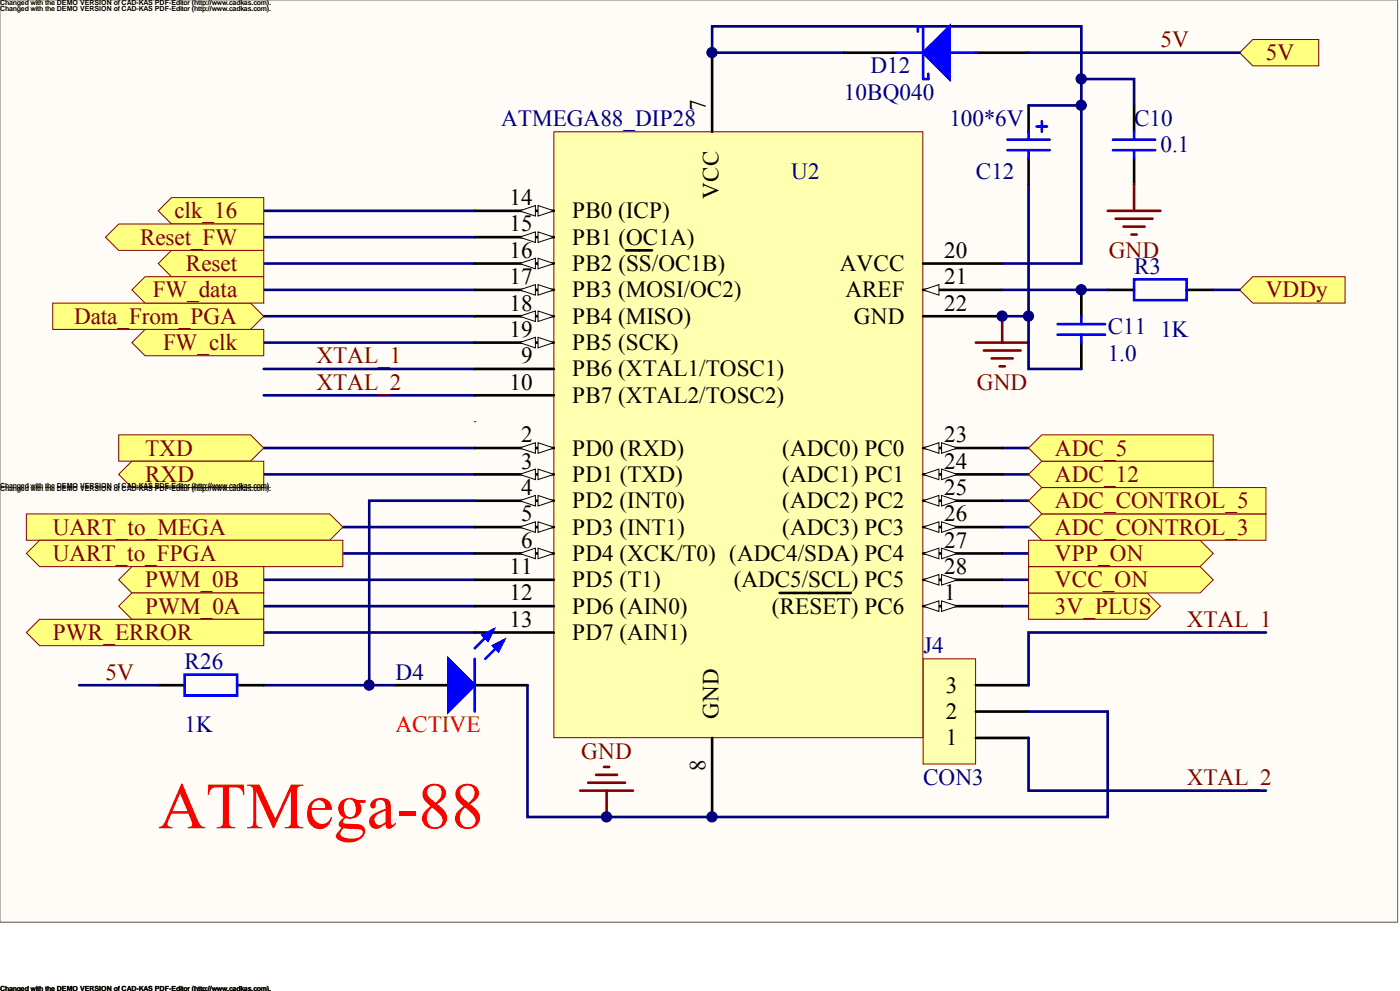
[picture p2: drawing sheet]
<svg xmlns="http://www.w3.org/2000/svg" width="840mm" height="594mm" viewBox="0 0 840 594" stroke-linecap="round" stroke-linejoin="round" font-family="sans-serif">
<defs><g id="words">
<text font-size="39.5" fill="#f00" x="95" y="497">ATMega-88</text>
<g font-size="13.9" fill="#800000">
<text x="696" y="28">5V</text>
<text x="759" y="36">5V</text>
<text x="105" y="131">clk_16</text>
<text x="84" y="147">Reset_FW</text>
<text x="665" y="155">GND</text>
<text x="112" y="162">Reset</text>
<text x="92" y="178">FW_data</text>
<text x="759" y="178">VDDy</text>
<text x="44" y="194">Data_From_PGA</text>
<text x="98" y="210">FW_clk</text>
<text x="190" y="218">XTAL_1</text>
<text x="190" y="234">XTAL_2</text>
<text x="586" y="234">GND</text>
<text x="87" y="273">TXD</text>
<text x="633" y="273">ADC_5</text>
<text x="87" y="289">RXD</text>
<text x="633" y="289">ADC_12</text>
<text x="633" y="305">ADC_CONTROL_5</text>
<text x="32" y="320">UART_to_MEGA</text>
<text x="633" y="320">ADC_CONTROL_3</text>
<text x="32" y="336">UART_to_FPGA</text>
<text x="633" y="336">VPP_ON</text>
<text x="87" y="352">PWM_0B</text>
<text x="633" y="352">VCC_ON</text>
<text x="87" y="368">PWM_0A</text>
<text x="633" y="368">3V_PLUS</text>
<text x="712" y="376">XTAL_1</text>
<text x="32" y="384">PWR_ERROR</text>
<text x="63" y="407">5V</text>
<text x="349" y="455">GND</text>
<text x="712" y="471">XTAL_2</text>
</g>
<g font-size="13.9" fill="#000080">
<text x="522" y="44">D12</text>
<text x="506" y="60">10BQ040</text>
<text x="301" y="76">ATMEGA88_DIP28</text>
<text x="569" y="76">100*6V</text>
<text x="680" y="76">C10</text>
<text x="696" y="91">0.1</text>
<text x="475" y="107">U2</text>
<text x="585" y="107">C12</text>
<text x="680" y="164">R3</text>
<text x="664" y="200">C11</text>
<text x="696" y="202">1K</text>
<text x="664" y="216">1.0</text>
<text x="554" y="392">J4</text>
<text x="111" y="401">R26</text>
<text x="237" y="407">D4</text>
<text x="111" y="439">1K</text>
<text x="554" y="471">CON3</text>
</g>
<g font-size="13.9">
<text x="306" y="123">14</text>
<text x="343" y="131">PB0 (ICP)</text>
<text x="306" y="139">15</text>
<text x="343" y="147">PB1 (OC1A)</text>
<text x="306" y="155">16</text>
<text x="566" y="155">20</text>
<text x="343" y="162">PB2 (SS/OC1B)</text>
<text x="504" y="162">AVCC</text>
<text x="306" y="170">17</text>
<text x="566" y="170">21</text>
<text x="343" y="178">PB3 (MOSI/OC2)</text>
<text x="507" y="178">AREF</text>
<text x="306" y="186">18</text>
<text x="566" y="186">22</text>
<text x="343" y="194">PB4 (MISO)</text>
<text x="512" y="194">GND</text>
<text x="306" y="202">19</text>
<text x="343" y="210">PB5 (SCK)</text>
<text x="313" y="218">9</text>
<text x="343" y="226">PB6 (XTAL1/TOSC1)</text>
<text x="306" y="234">10</text>
<text x="343" y="241">PB7 (XTAL2/TOSC2)</text>
<text x="313" y="265">2</text>
<text x="566" y="265">23</text>
<text x="343" y="273">PD0 (RXD)</text>
<text x="469" y="273">(ADC0) PC0</text>
<text x="313" y="281">3</text>
<text x="566" y="281">24</text>
<text x="343" y="289">PD1 (TXD)</text>
<text x="469" y="289">(ADC1) PC1</text>
<text x="313" y="297">4</text>
<text x="566" y="297">25</text>
<text x="343" y="305">PD2 (INT0)</text>
<text x="469" y="305">(ADC2) PC2</text>
<text x="313" y="313">5</text>
<text x="566" y="313">26</text>
<text x="343" y="320">PD3 (INT1)</text>
<text x="469" y="320">(ADC3) PC3</text>
<text x="313" y="328">6</text>
<text x="566" y="328">27</text>
<text x="343" y="336">PD4 (XCK/T0) (ADC4/SDA) PC4</text>
<text x="306" y="344">11</text>
<text x="566" y="344">28</text>
<text x="343" y="352">PD5 (T1)</text>
<text x="440" y="352">(ADC5/SCL) PC5</text>
<text x="306" y="360">12</text>
<text x="566" y="360">1</text>
<text x="343" y="368">PD6 (AIN0)</text>
<text x="463" y="368">(RESET) PC6</text>
<text x="306" y="376">13</text>
<text x="343" y="384">PD7 (AIN1)</text>
<text x="567" y="415">3</text>
<text x="567" y="431">2</text>
<text x="567" y="447">1</text>
</g>
<text font-size="13.9" fill="#f00" x="237" y="439">ACTIVE</text>
<g font-size="13.7">
<text x="423" y="66" transform="rotate(-90 423 66)">7</text>
<text x="431" y="119" transform="rotate(-90 431 119)">VCC</text>
<text x="431" y="431" transform="rotate(-90 431 431)">GND</text>
<text x="423" y="462" transform="rotate(-90 423 462)">8</text>
</g>
<g font-size="4.2">
<text x="0" y="7">Changed with the DEMO VERSION of CAD-KAS PDF-Editor (http://www.cadkas.com).</text>
<text x="0" y="295">Changed with the DEMO VERSION of CAD-KAS PDF-Editor (http://www.cadkas.com).</text>
<text x="0" y="594">Changed with the DEMO VERSION of CAD-KAS PDF-Editor (http://www.cadkas.com).</text>
</g>
</g></defs>
<path d="M0 0h838v553h-838z" fill="#fffcf8" stroke="#716f64" stroke-width=".6"/>
<g fill="none" stroke="#000080" stroke-width="1.6">
<path d="M158 126h127M158 158h127M158 174h127M158 190h127M158 205h127M158 221h127M158 237h127M158 269h127M601 269h16M158 284h127M601 284h16M206 316h79"/>
<path d="M601 300h16M601 316h16M206 332h79M601 332h16M158 348h127M601 348h16M158 363h127M158 379h127M601 363h16"/>
</g>
<path d="M649 174v16M649 205v16" fill="none" stroke="#000" stroke-width="1.6"/>
<path d="M634 194h29M649 190v4M634 201h29M649 201v4" fill="none" stroke="#00f" stroke-width="1.6"/>
<path d="M554 395h31v63h-31z" fill="#ffffb0" stroke="#800000" stroke-width=".6"/>
<path d="M585 411h32M585 427h32M585 442h32" fill="none" stroke="#000" stroke-width="1.6"/>
<path d="M285 190h.1M285 205h.1M348 205h.1M348 221h.1M285 253h.1M285 284h.1" fill="none" stroke="#f00" stroke-width=".6"/>
<path d="M332 79h221v363h-221z" fill="#ffffb0" stroke="#800000" stroke-width=".6"/>
<path d="M554 363h47" fill="none" stroke="#000" stroke-width="1.6"/>
<g fill="#fffcf8" stroke="#000" stroke-width=".6">
<path d="M554 363l9-3v7z"/>
<path d="M565 360l9 3-9 4z"/>
</g>
<path d="M285 269h47M468 355h42" fill="none" stroke="#000" stroke-width="1.6"/>
<g fill="#fffcf8" stroke="#000" stroke-width=".6">
<path d="M323 265l9 4-9 3z"/>
<path d="M312 269l9-4v7z"/>
</g>
<path d="M285 284h47" fill="none" stroke="#000" stroke-width="1.6"/>
<g fill="#fffcf8" stroke="#000" stroke-width=".6">
<path d="M323 281l9 3-9 4z"/>
<path d="M312 284l9-3v7z"/>
</g>
<path d="M285 300h47" fill="none" stroke="#000" stroke-width="1.6"/>
<g fill="#fffcf8" stroke="#000" stroke-width=".6">
<path d="M323 297l9 3-9 3z"/>
<path d="M312 300l9-3v6z"/>
</g>
<path d="M285 316h47" fill="none" stroke="#000" stroke-width="1.6"/>
<g fill="#fffcf8" stroke="#000" stroke-width=".6">
<path d="M323 313l9 3-9 3z"/>
<path d="M312 316l9-3v6z"/>
</g>
<path d="M285 332h47" fill="none" stroke="#000" stroke-width="1.6"/>
<g fill="#fffcf8" stroke="#000" stroke-width=".6">
<path d="M323 329l9 3-9 3z"/>
<path d="M312 332l9-3v6z"/>
</g>
<path d="M427 32v47M285 126h47M285 221h47M285 237h47M285 348h47M285 363h47M285 379h47M427 442v48" fill="none" stroke="#000" stroke-width="1.6"/>
<g fill="#fffcf8" stroke="#000" stroke-width=".6">
<path d="M323 123l9 3-9 4z"/>
<path d="M312 126l9-3v7z"/>
</g>
<path d="M285 142h47" fill="none" stroke="#000" stroke-width="1.6"/>
<g fill="#fffcf8" stroke="#000" stroke-width=".6">
<path d="M323 139l9 3-9 3z"/>
<path d="M312 142l9-3v6z"/>
</g>
<path d="M285 158h47" fill="none" stroke="#000" stroke-width="1.6"/>
<g fill="#fffcf8" stroke="#000" stroke-width=".6">
<path d="M323 155l9 3-9 3z"/>
<path d="M312 158l9-3v6z"/>
</g>
<path d="M376 150h15M285 174h47" fill="none" stroke="#000" stroke-width="1.6"/>
<g fill="#fffcf8" stroke="#000" stroke-width=".6">
<path d="M323 171l9 3-9 3z"/>
<path d="M312 174l9-3v6z"/>
</g>
<path d="M285 190h47" fill="none" stroke="#000" stroke-width="1.6"/>
<g fill="#fffcf8" stroke="#000" stroke-width=".6">
<path d="M323 186l9 4-9 3z"/>
<path d="M312 190l9-4v7z"/>
</g>
<path d="M285 205h47" fill="none" stroke="#000" stroke-width="1.6"/>
<g fill="#fffcf8" stroke="#000" stroke-width=".6">
<path d="M323 202l9 3-9 4z"/>
<path d="M312 205l9-3v7z"/>
</g>
<path d="M554 158h47M554 174h47" fill="none" stroke="#000" stroke-width="1.6"/>
<path d="M554 174l9-3v6z" fill="#fffcf8" stroke="#000" stroke-width=".6"/>
<path d="M554 190h47M554 269h47" fill="none" stroke="#000" stroke-width="1.6"/>
<g fill="#fffcf8" stroke="#000" stroke-width=".6">
<path d="M554 269l9-4v7z"/>
<path d="M565 265l9 4-9 3z"/>
</g>
<path d="M554 284h47" fill="none" stroke="#000" stroke-width="1.6"/>
<g fill="#fffcf8" stroke="#000" stroke-width=".6">
<path d="M554 284l9-3v7z"/>
<path d="M565 281l9 3-9 4z"/>
</g>
<path d="M554 300h47" fill="none" stroke="#000" stroke-width="1.6"/>
<g fill="#fffcf8" stroke="#000" stroke-width=".6">
<path d="M554 300l9-3v6z"/>
<path d="M565 297l9 3-9 3z"/>
</g>
<path d="M554 316h47" fill="none" stroke="#000" stroke-width="1.6"/>
<g fill="#fffcf8" stroke="#000" stroke-width=".6">
<path d="M554 316l9-3v6z"/>
<path d="M565 313l9 3-9 3z"/>
</g>
<path d="M554 332h47" fill="none" stroke="#000" stroke-width="1.6"/>
<g fill="#fffcf8" stroke="#000" stroke-width=".6">
<path d="M554 332l9-3v6z"/>
<path d="M565 329l9 3-9 3z"/>
</g>
<path d="M554 348h47" fill="none" stroke="#000" stroke-width="1.6"/>
<g fill="#fffcf8" stroke="#000" stroke-width=".6">
<path d="M554 348l9-4v7z"/>
<path d="M565 344l9 4-9 3z"/>
</g>
<path d="M158 142h127M759 379h-142v32M158 411h79M617 442v32h142" fill="none" stroke="#000080" stroke-width="1.6"/>
<path d="M617 63v16M680 63v16M617 95v16M680 95v16" fill="none" stroke="#000" stroke-width="1.6"/>
<path d="M617 79v5M622 76h6M625 73v6M680 79v5M604 84h26M604 90h26M617 90v5M667 84h26M667 90h26M680 90v5" fill="none" stroke="#00f" stroke-width="1.6"/>
<g fill="none" stroke="#800000" stroke-width="1.6">
<path d="M680 111v15M664 126h32M669 131h22M674 136h12M679 141h3M601 190v15M585 205h32M590 210h22M595 215h12M599 220h4M362 460h3M348 474h32"/>
<path d="M353 469h22M357 464h13M364 474v16"/>
</g>
<g fill="#ffff80" stroke="#800000" stroke-width=".6">
<path d="M617 355h71l8 8-8 8h-71z" fill-rule="evenodd"/>
<path d="M743 32l8-8h40v15h-40z" fill-rule="evenodd"/>
<path d="M71 261h79l8 8-8 7h-79z" fill-rule="evenodd"/>
<path d="M71 284l8-8h79v16h-79z" fill-rule="evenodd"/>
<path d="M16 308h182l8 8-8 8h-182z" fill-rule="evenodd"/>
<path d="M16 332l8-8h182v16h-182z" fill-rule="evenodd"/>
<path d="M71 348l8-8h79v15h-79z" fill-rule="evenodd"/>
<path d="M71 363l8-8h79v16h-79z" fill-rule="evenodd"/>
<path d="M16 379l8-8h134v16h-134z" fill-rule="evenodd"/>
<path d="M617 340h103l8 8-8 7h-103z" fill-rule="evenodd"/>
<path d="M617 324h103l8 8-8 8h-103z" fill-rule="evenodd"/>
<path d="M617 316l8-8h134v16h-134z" fill-rule="evenodd"/>
<path d="M617 300l8-8h134v16h-134z" fill-rule="evenodd"/>
<path d="M617 284l8-8h103v16h-103z" fill-rule="evenodd"/>
<path d="M617 269l8-8h103v15h-103z" fill-rule="evenodd"/>
<path d="M743 174l8-8h56v16h-56z" fill-rule="evenodd"/>
</g>
<path d="M506 32h-79v-16h222v142h-48" fill="none" stroke="#000080" stroke-width="1.6"/>
<g fill="#ffff80" stroke="#800000" stroke-width=".6">
<path d="M95 126l8-8h55v16h-55z" fill-rule="evenodd"/>
<path d="M95 158l8-8h55v16h-55z" fill-rule="evenodd"/>
<path d="M63 142l8-8h87v16h-87z" fill-rule="evenodd"/>
<path d="M32 182h118l8 8-8 7h-118z" fill-rule="evenodd"/>
<path d="M79 174l8-8h71v16h-71z" fill-rule="evenodd"/>
<path d="M79 205l8-8h71v16h-71z" fill-rule="evenodd"/>
</g>
<path d="M617 32h126M649 47h31v16M617 63h32M617 111v79h-16M601 174h63M728 174h15M617 190v31h32M285 300h-64v111M47 411h48M316 411v79h348v-63h-47" fill="none" stroke="#000080" stroke-width="1.6"/>
<path d="M506 32h32M585 32h32M664 174h16M712 174h16M95 411h16M142 411h16M237 411h32M285 411h31" fill="none" stroke="#000" stroke-width="1.6"/>
<path d="M550 19v-3h4v31h3v-3M538 32h16M569 32h16M680 167h32v13h-32zM296 378l-11 11M285 395v32M302 384l-11 11M111 404h31v13h-31z" fill="none" stroke="#00f" stroke-width="1.6"/>
<g fill="#00f" stroke="#00f" stroke-width="1.6">
<path d="M269 395l16 16-16 16z"/>
<path d="M296 387l6-3-3 6z"/>
<path d="M289 381l7-3-3 6z"/>
<path d="M554 32l15-16v31z"/>
</g>
<g fill="#000080" stroke="#000080" stroke-width=".6">
<circle cx="221" cy="411" r="3"/>
<circle cx="364" cy="490" r="3"/>
<circle cx="427" cy="490" r="3"/>
<circle cx="427" cy="32" r="3"/>
<circle cx="601" cy="190" r="3"/>
<circle cx="617" cy="190" r="3"/>
<circle cx="648" cy="174" r="3"/>
<circle cx="648" cy="63" r="3"/>
<circle cx="648" cy="47" r="3"/>
</g>
<use href="#words"/>
</svg>
